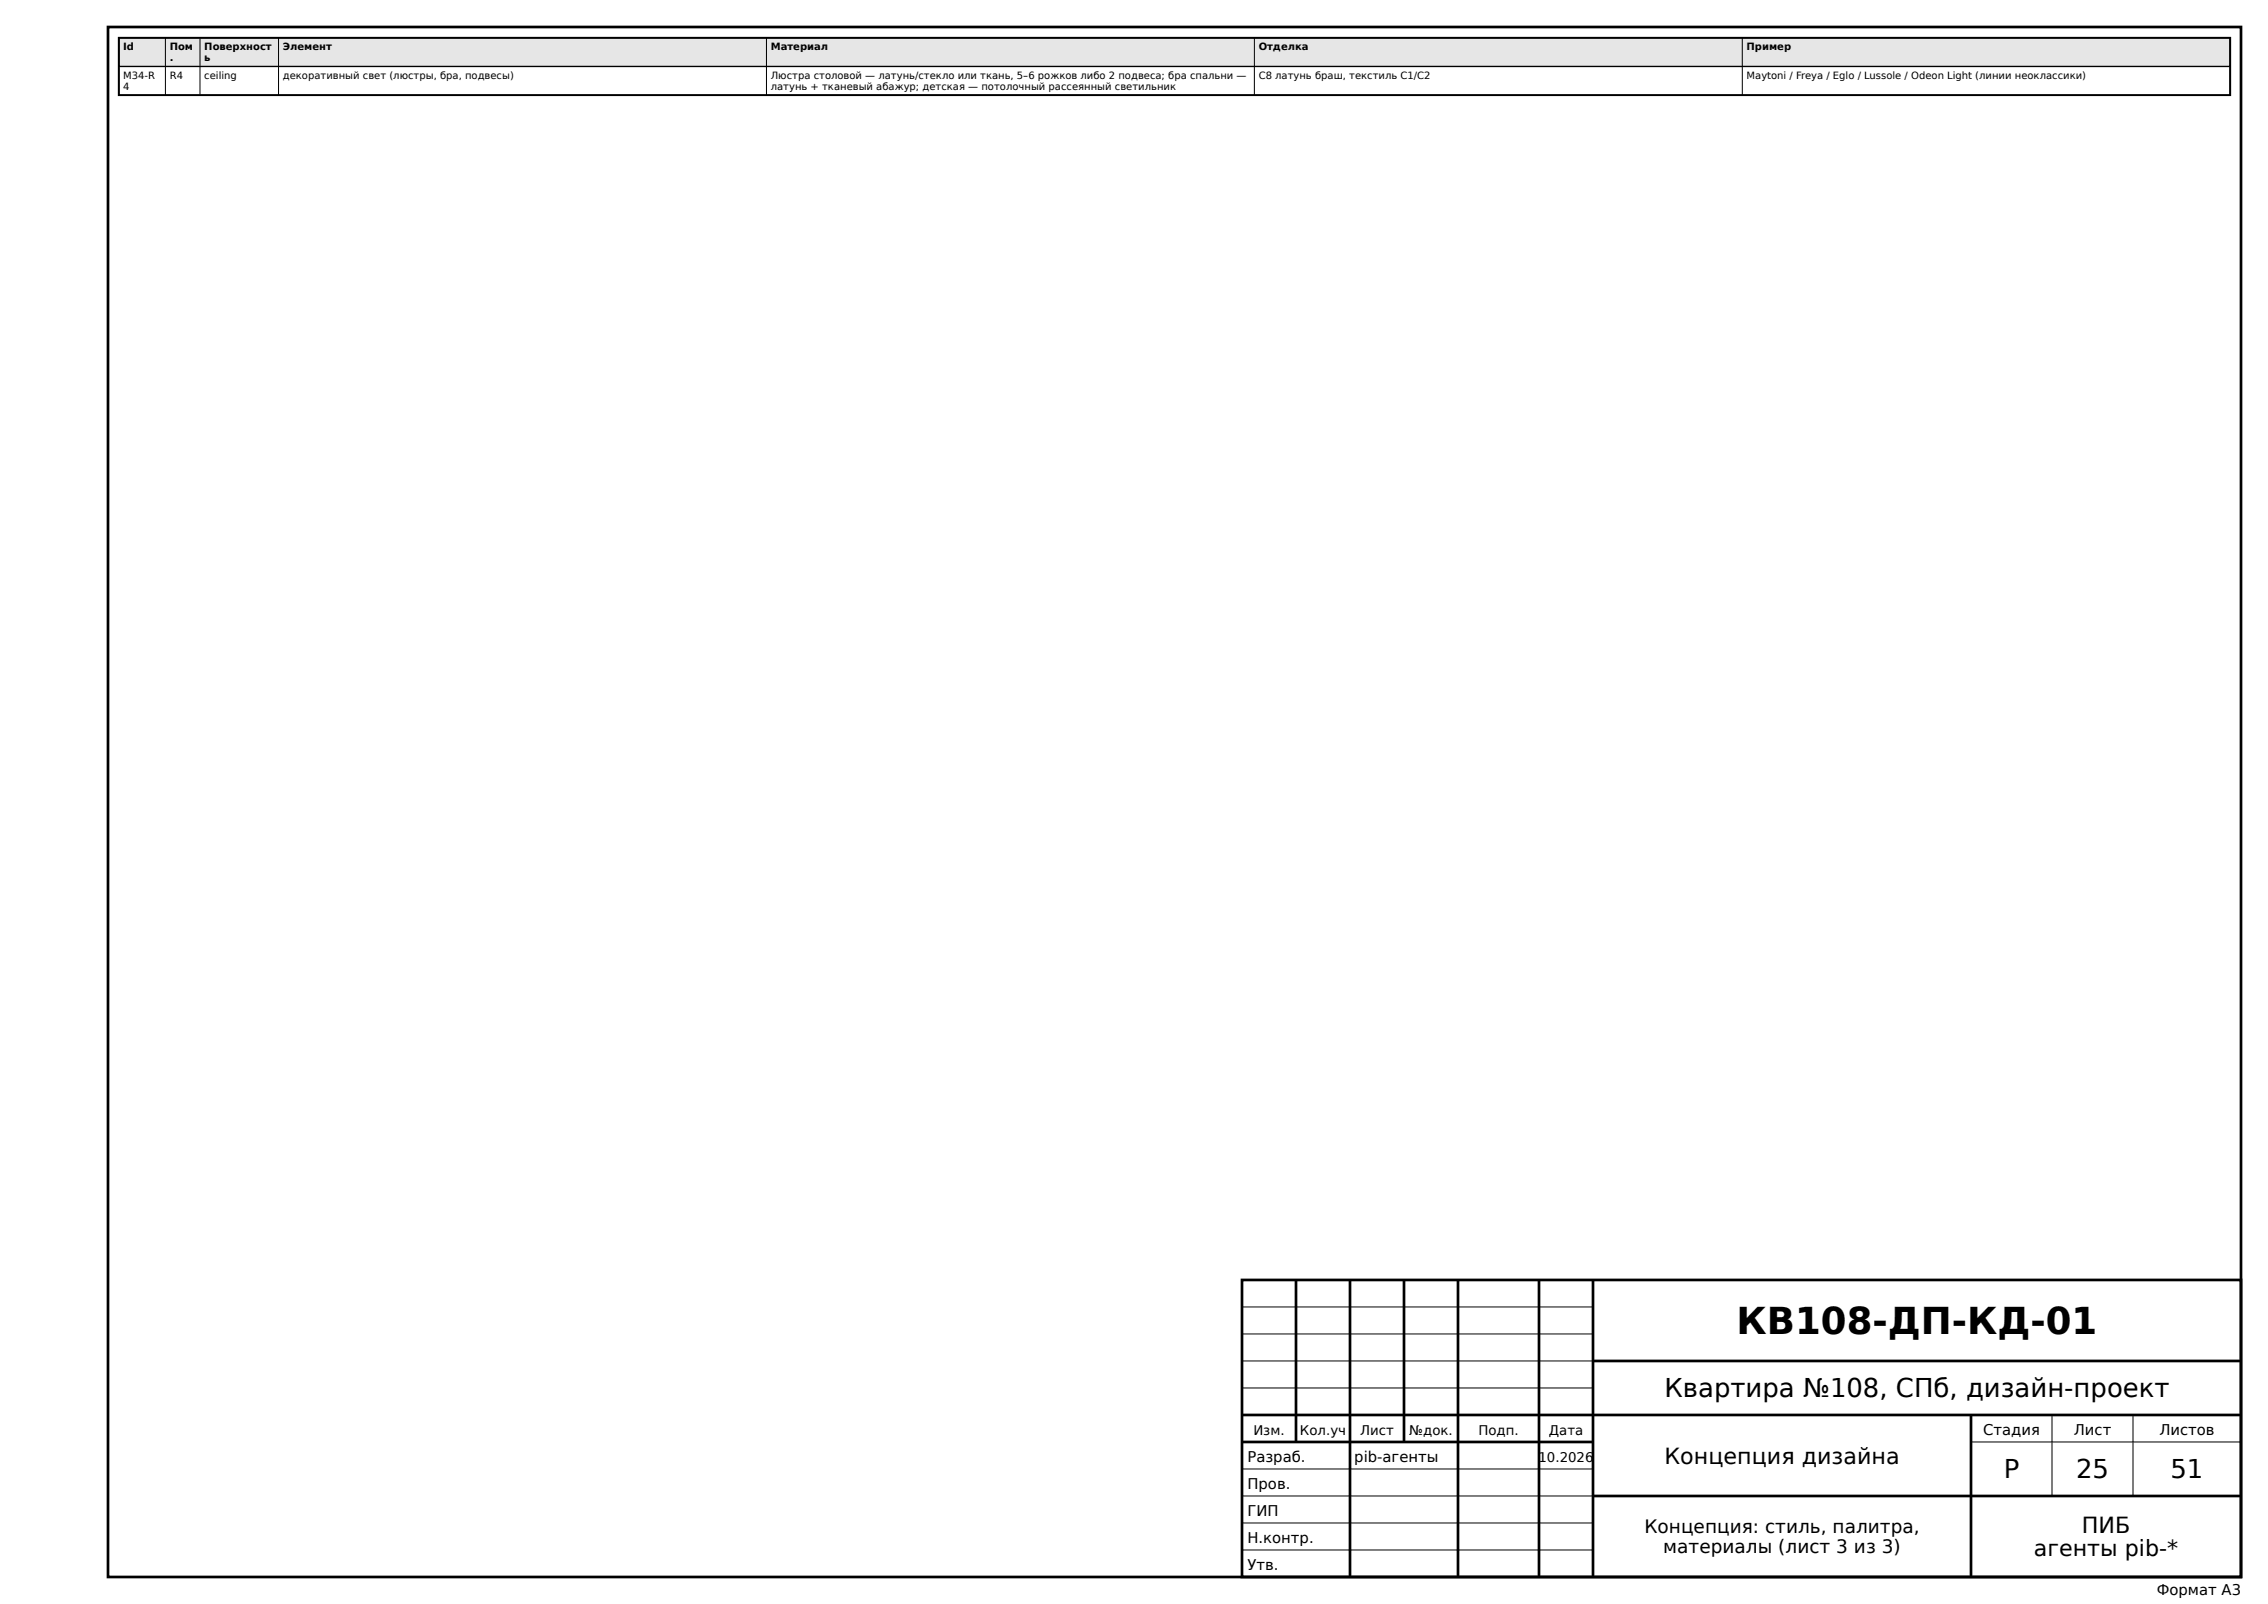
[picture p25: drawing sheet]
<svg xmlns="http://www.w3.org/2000/svg" width="420mm" height="297mm" viewBox="0 0 420 297" stroke-linecap="round" stroke-linejoin="round" font-family="sans-serif">
<defs><g id="words">
<text font-size="6.9" x="321.6" y="247">КВ108-ДП-КД-01</text>
<g font-size="4.8">
<text x="308.2" y="258.8">Квартира №108, СПб, дизайн-проект</text>
<text x="371.1" y="273.6">Р</text>
<text x="384.4" y="273.6">25</text>
<text x="401.9" y="273.6">51</text>
</g>
<g font-size="4.1">
<text x="308.2" y="271">Концепция дизайна</text>
<text x="385.5" y="283.8">ПИБ</text>
<text x="376.6" y="288.2">агенты pib-*</text>
</g>
<g font-size="3.4">
<text x="304.5" y="283.9">Концепция: стиль, палитра,</text>
<text x="308" y="287.6">материалы (лист 3 из 3)</text>
</g>
<g font-size="2.7">
<text x="367.2" y="265.8">Стадия</text>
<text x="384" y="265.8">Лист</text>
<text x="399.9" y="265.8">Листов</text>
<text x="231" y="270.7">Разраб.</text>
<text x="231" y="275.7">Пров.</text>
<text x="250.8" y="270.7">pib-агенты</text>
<text x="231" y="280.7">ГИП</text>
<text x="231" y="285.7">Н.контр.</text>
<text x="231" y="290.7">Утв.</text>
<text x="399.4" y="295.4">Формат A3</text>
</g>
<g font-size="2.5">
<text x="232.1" y="265.7">Изм.</text>
<text x="240.7" y="265.7">Кол.уч</text>
<text x="251.9" y="265.7">Лист</text>
<text x="261" y="265.7">№док.</text>
<text x="273.8" y="265.7">Подп.</text>
<text x="286.8" y="265.7">Дата</text>
<text x="284.9" y="270.7">10.2026</text>
</g>
<g font-size="1.9">
<text x="22.8" y="9.4">Id</text>
<text x="31.4" y="9.4">Пом</text>
<text x="31.4" y="11.3">.</text>
<text x="37.8" y="9.4">Поверхност</text>
<text x="37.8" y="11.3">ь</text>
<text x="52.4" y="9.4">Элемент</text>
<text x="142.7" y="9.4">Материал</text>
<text x="233.1" y="9.4">Отделка</text>
<text x="323.4" y="9.4">Пример</text>
<text x="22.8" y="14.7">M34-R</text>
<text x="22.8" y="16.6">4</text>
<text x="31.4" y="14.7">R4</text>
<text x="37.8" y="14.7">ceiling</text>
<text x="52.4" y="14.7">декоративный свет (люстры, бра, подвесы)</text>
<text x="142.7" y="14.7">Люстра столовой — латунь/стекло или ткань, 5–6 рожков либо 2 подвеса; бра спальни —</text>
<text x="142.7" y="16.6">латунь + тканевый абажур; детская — потолочный рассеянный светильник</text>
<text x="233.1" y="14.7">C8 латунь браш, текстиль C1/C2</text>
<text x="323.4" y="14.7">Maytoni / Freya / Eglo / Lussole / Odeon Light (линии неоклассики)</text>
</g>
</g></defs>
<path d="M22 7h391v5.3h-391z" fill="#e6e6e6"/>
<path d="M22 7h391v5.3h-391z" fill="none" stroke="#000" stroke-width=".25"/>
<path d="M22 12.3h391v5.3h-391zM22 7v10.6M30.6 7v10.6M37 7v10.6M51.6 7v10.6M141.9 7v10.6M232.3 7v10.6M322.6 7v10.6M413 7v10.6" fill="none" stroke="#000" stroke-width=".19"/>
<path d="M22 7h391v10.6h-391z" fill="none" stroke="#000" stroke-width=".35"/>
<path d="M230 237h185v55h-185z" fill="#fff"/>
<g fill="none" stroke="#000" stroke-width=".5">
<path d="M20 5h395v287h-395zM230 237h185v55h-185zM240 237v30M250 237v55M260 237v30M270 237v55M285 237v55M295 237v55M295 252h120M230 262h185M230 267h65M295 277h120"/>
<path d="M365 262v30"/>
</g>
<path d="M230 257h65M230 252h65M230 247h65M230 242h65M230 277h65M230 272h65M365 267h50M380 262v15M395 262v15M230 287h65M230 282h65" fill="none" stroke="#000" stroke-width=".19"/>
<use href="#words"/>
</svg>
